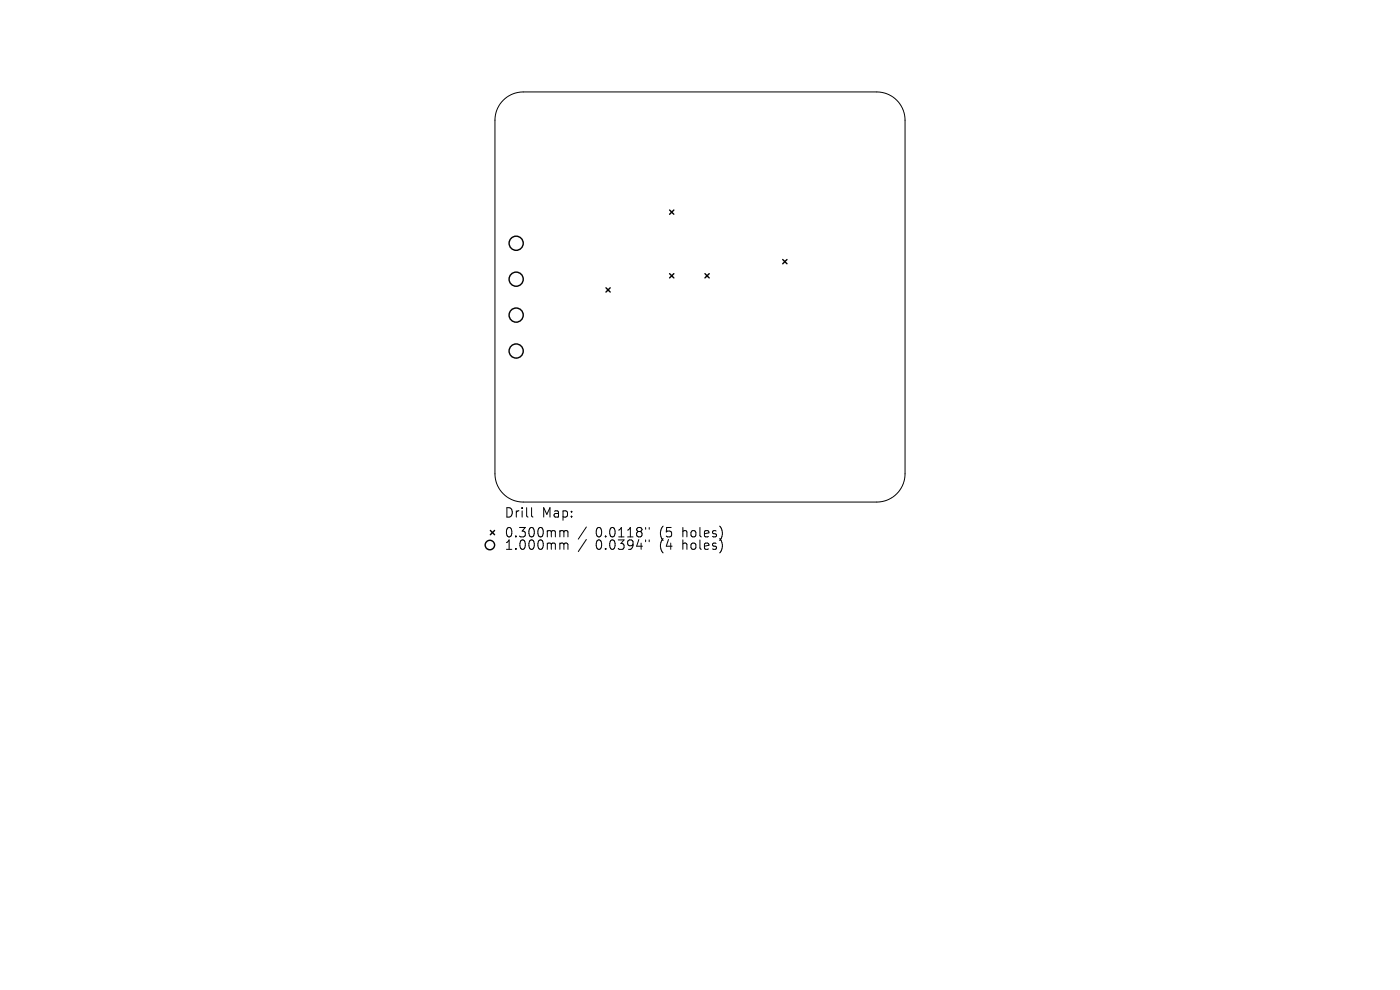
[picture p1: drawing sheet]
<svg xmlns="http://www.w3.org/2000/svg" width="297mm" height="210mm" viewBox="0 0 297 210" stroke-linecap="round" stroke-linejoin="round" font-family="sans-serif">
<defs><g id="words">
<g font-size="2.8">
<text x="106.9" y="110.1">Drill</text>
<text x="114.9" y="110.1">Map:</text>
<text x="106.9" y="114.3">0.300mm</text>
<text x="106.9" y="116.9">1.000mm</text>
<text x="126.4" y="114.3">0.0118&quot;</text>
<text x="126.4" y="116.9">0.0394&quot;</text>
<text x="140.1" y="114.3">(5</text>
<text x="140.1" y="116.9">(4</text>
<text x="145.1" y="114.3">holes)</text>
<text x="145.1" y="116.9">holes)</text>
</g>
</g></defs>
<g fill="none" stroke="#000" stroke-width=".21">
<path d="M106.8 21.3a6 6 0 0 1 4.2-1.8h75a6 6 0 0 1 6 6v75a6 6 0 0 1-6 6h-75a6 6 0 0 1-6-6v-75a6 6 0 0 1 1.8-4.2zM112.8 107.7v1.7l.3 .3M119.1 112.6l.4 .1 .1 .1M119.1 115.2h.2l.3 .3M119.6 112.8l.3-.2 .5 .1 .1 1.2M119.6 112.8v1.1M119.6 115.5v1M119.6 115.5l.3-.3 .5 .1 .1 1.2M124.4 111.8l-1.7 2.6M124.4 114.4l-1.7 2.6M137 111.9v.4M137 114.5v.4"/>
<path d="M137.7 111.9v.4M137.7 114.5v.4"/>
</g>
<g fill="none" stroke="#000" stroke-width=".3">
<path d="M142.1 44.6l.9 .9M142.1 58.1l.9 .9M143 44.6l-.9 .9M143 58.1l-.9 .9M149.6 58.1l.9 .9M150.5 58.1l-.9 .9M166.1 55.1l.9 .9M167 55.1l-.9 .9M128.6 61.1l.9 .9M129.5 61.1l-.9 .9M104 112.5l.9 .9M104.9 112.5l-.9 .9"/>
<circle cx="109.5" cy="59.2" r="1.5"/>
<circle cx="109.5" cy="51.6" r="1.5"/>
<circle cx="109.5" cy="66.8" r="1.5"/>
<circle cx="109.5" cy="74.5" r="1.5"/>
<circle cx="103.9" cy="115.6" r="1"/>
</g>
<use href="#words"/>
</svg>
